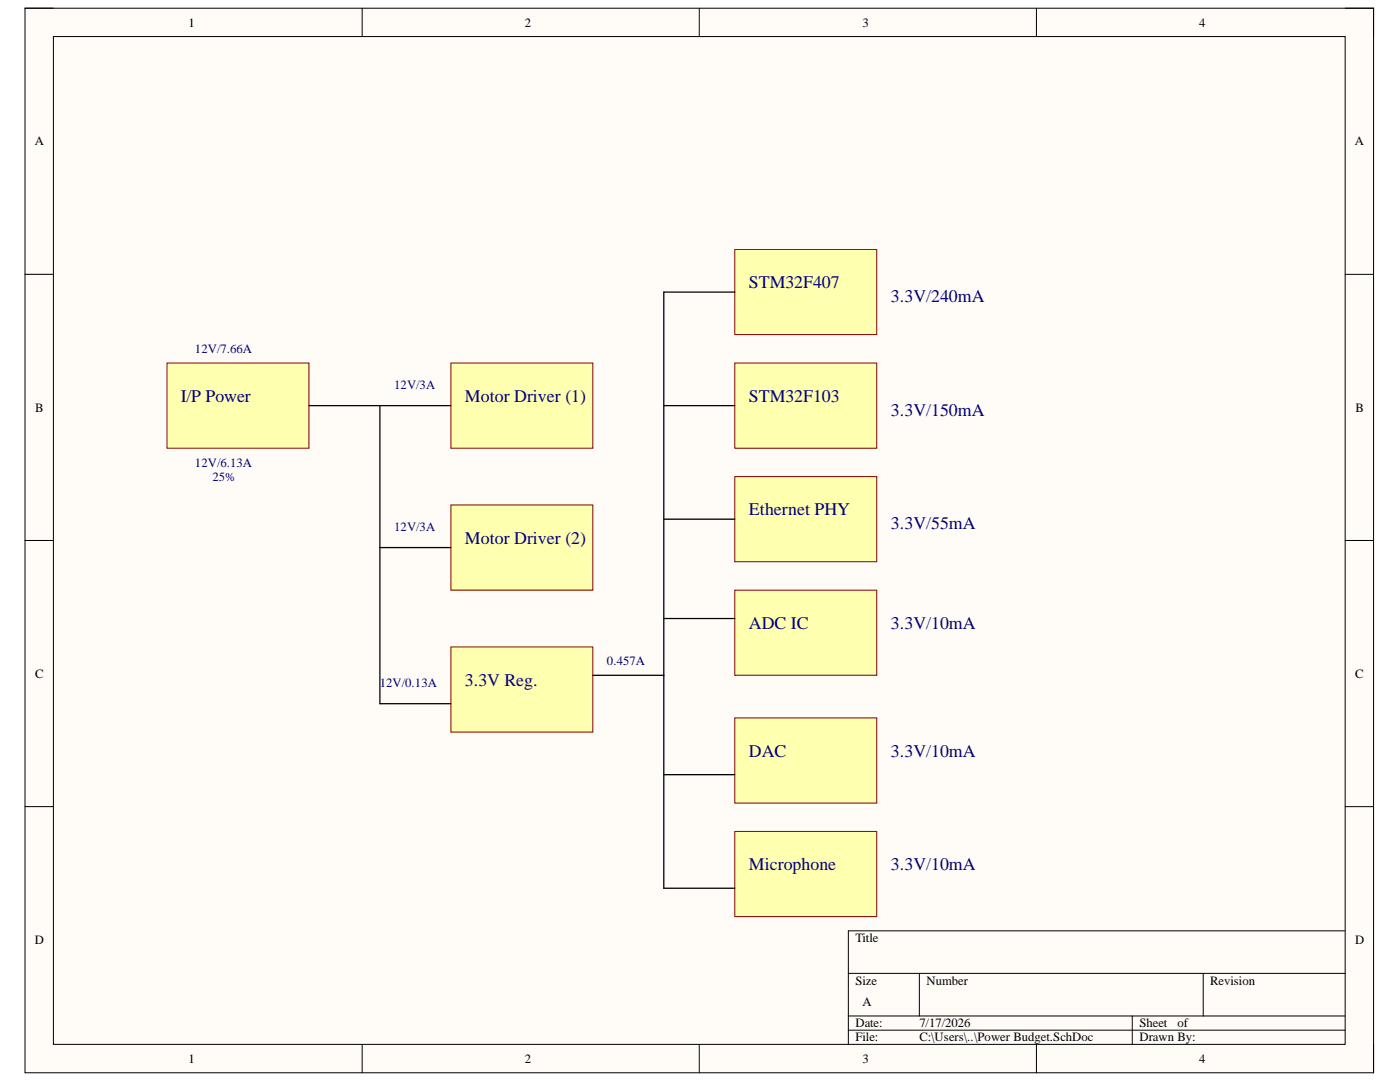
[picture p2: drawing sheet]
<svg xmlns="http://www.w3.org/2000/svg" width="279mm" height="216mm" viewBox="0 0 279 216" stroke-linecap="round" stroke-linejoin="round" font-family="sans-serif">
<defs><g id="words">
<g font-size="3.6" fill="#000080">
<text x="149.5" y="57.5">STM32F407</text>
<text x="177.8" y="60.3">3.3V/240mA</text>
<text x="36.1" y="80.2">I/P Power</text>
<text x="92.8" y="80.2">Motor Driver (1)</text>
<text x="149.5" y="80.2">STM32F103</text>
<text x="177.8" y="83">3.3V/150mA</text>
<text x="149.5" y="102.8">Ethernet PHY</text>
<text x="177.8" y="105.6">3.3V/55mA</text>
<text x="92.8" y="108.5">Motor Driver (2)</text>
<text x="149.5" y="125.5">ADC IC</text>
<text x="177.8" y="125.5">3.3V/10mA</text>
<text x="92.8" y="136.8">3.3V Reg.</text>
<text x="149.5" y="151">DAC</text>
<text x="177.8" y="151">3.3V/10mA</text>
<text x="149.5" y="173.6">Microphone</text>
<text x="177.8" y="173.6">3.3V/10mA</text>
</g>
<g font-size="2.5">
<text x="37.6" y="5.3">1</text>
<text x="104.7" y="5.3">2</text>
<text x="172.1" y="5.3">3</text>
<text x="239.3" y="5.3">4</text>
<text x="6.9" y="29">A</text>
<text x="270.4" y="29">A</text>
<text x="7" y="82.1">B</text>
<text x="270.5" y="82.1">B</text>
<text x="7" y="135.2">C</text>
<text x="270.4" y="135.2">C</text>
<text x="6.9" y="188.3">D</text>
<text x="170.7" y="188">Title</text>
<text x="270.4" y="188.3">D</text>
<text x="170.7" y="196.5">Size</text>
<text x="184.9" y="196.5">Number</text>
<text x="241.5" y="196.5">Revision</text>
<text x="172.1" y="200.8">A</text>
<text x="170.7" y="205">Date:</text>
<text x="170.7" y="207.8">File:</text>
<text x="183.5" y="205">7/17/2026</text>
<text x="183.5" y="207.8">C:\Users\..\Power Budget.SchDoc</text>
<text x="227.4" y="205">Sheet</text>
<text x="227.4" y="207.8">Drawn By:</text>
<text x="235" y="205">of</text>
<text x="37.6" y="212.1">1</text>
<text x="104.7" y="212.1">2</text>
<text x="172.1" y="212.1">3</text>
<text x="239.3" y="212.1">4</text>
</g>
<g font-size="2.5" fill="#000080">
<text x="38.9" y="70.5">12V/7.66A</text>
<text x="78.7" y="77.6">12V/3A</text>
<text x="38.9" y="93.1">12V/6.13A</text>
<text x="42.4" y="96">25%</text>
<text x="78.7" y="105.9">12V/3A</text>
<text x="75.8" y="137">12V/0.13A</text>
<text x="121.1" y="132.8">0.457A</text>
</g>
</g></defs>
<path d="M5 1.6h269.1v212.5h-269.1z" fill-rule="evenodd" fill="#fffcf8"/>
<path d="M5 1.6h269.1v212.5h-269.1z" fill="none" stroke="#000" stroke-width=".2"/>
<path d="M10.7 7.3h257.8v201.1h-257.8z" fill-rule="evenodd" fill="#fffcf8"/>
<g fill="none" stroke="#000" stroke-width=".2">
<path d="M5 1.6h5.7M10.7 7.3h257.8v201.1h-257.8zM72.3 1.6v5.7M139.6 1.6v5.7M206.8 1.6v5.7M268.5 1.6h5.6v5.7M5 54.7h5.7M268.5 54.7h5.6M5 107.8h5.7M268.5 107.8h5.6M5 161h5.7M268.5 161h5.6"/>
<path d="M169.3 194.2h99.2M183.5 194.2v8.5M240.1 194.2v8.5M268.5 185.7h-99.2v22.7M72.3 208.4v5.7M139.6 208.4v5.7M169.3 202.7h99.2M169.3 205.6h99.2M206.8 208.4v5.7M226 202.7v5.7M274.1 208.4v5.7"/>
</g>
<path d="M33.3 72.4h28.4v17h-28.4z" fill-rule="evenodd" fill="#ffffb0"/>
<path d="M33.3 72.4h28.4v17h-28.4z" fill="none" stroke="#800000" stroke-width=".2"/>
<path d="M90 72.4h28.3v17h-28.3z" fill-rule="evenodd" fill="#ffffb0"/>
<path d="M90 72.4h28.3v17h-28.3z" fill="none" stroke="#800000" stroke-width=".2"/>
<path d="M90 100.8h28.3v17h-28.3z" fill-rule="evenodd" fill="#ffffb0"/>
<path d="M90 100.8h28.3v17h-28.3z" fill="none" stroke="#800000" stroke-width=".2"/>
<path d="M90 129.1h28.3v17h-28.3z" fill-rule="evenodd" fill="#ffffb0"/>
<path d="M90 129.1h28.3v17h-28.3z" fill="none" stroke="#800000" stroke-width=".2"/>
<path d="M146.6 72.4h28.4v17h-28.4z" fill-rule="evenodd" fill="#ffffb0"/>
<path d="M146.6 72.4h28.4v17h-28.4z" fill="none" stroke="#800000" stroke-width=".2"/>
<path d="M146.6 95.1h28.4v17h-28.4z" fill-rule="evenodd" fill="#ffffb0"/>
<path d="M146.6 95.1h28.4v17h-28.4z" fill="none" stroke="#800000" stroke-width=".2"/>
<path d="M146.6 117.8h28.4v16.9h-28.4z" fill-rule="evenodd" fill="#ffffb0"/>
<path d="M146.6 117.8h28.4v16.9h-28.4z" fill="none" stroke="#800000" stroke-width=".2"/>
<path d="M146.6 143.2h28.4v17h-28.4z" fill-rule="evenodd" fill="#ffffb0"/>
<path d="M146.6 143.2h28.4v17h-28.4z" fill="none" stroke="#800000" stroke-width=".2"/>
<path d="M146.6 49.8h28.4v17h-28.4z" fill-rule="evenodd" fill="#ffffb0"/>
<path d="M146.6 49.8h28.4v17h-28.4z" fill="none" stroke="#800000" stroke-width=".2"/>
<path d="M146.6 165.9h28.4v17h-28.4z" fill-rule="evenodd" fill="#ffffb0"/>
<path d="M146.6 165.9h28.4v17h-28.4z" fill="none" stroke="#800000" stroke-width=".2"/>
<path d="M146.6 58.3h-14.1v118.9h14.1M61.7 80.9h28.3M75.8 80.9v59.5h14.2M132.5 80.9h14.1M75.8 109.3h14.2M132.5 103.6h14.1M118.3 134.7h14.2M132.5 123.4h14.1M132.5 154.6h14.1" fill="none" stroke="#000" stroke-width=".25"/>
<use href="#words"/>
</svg>
